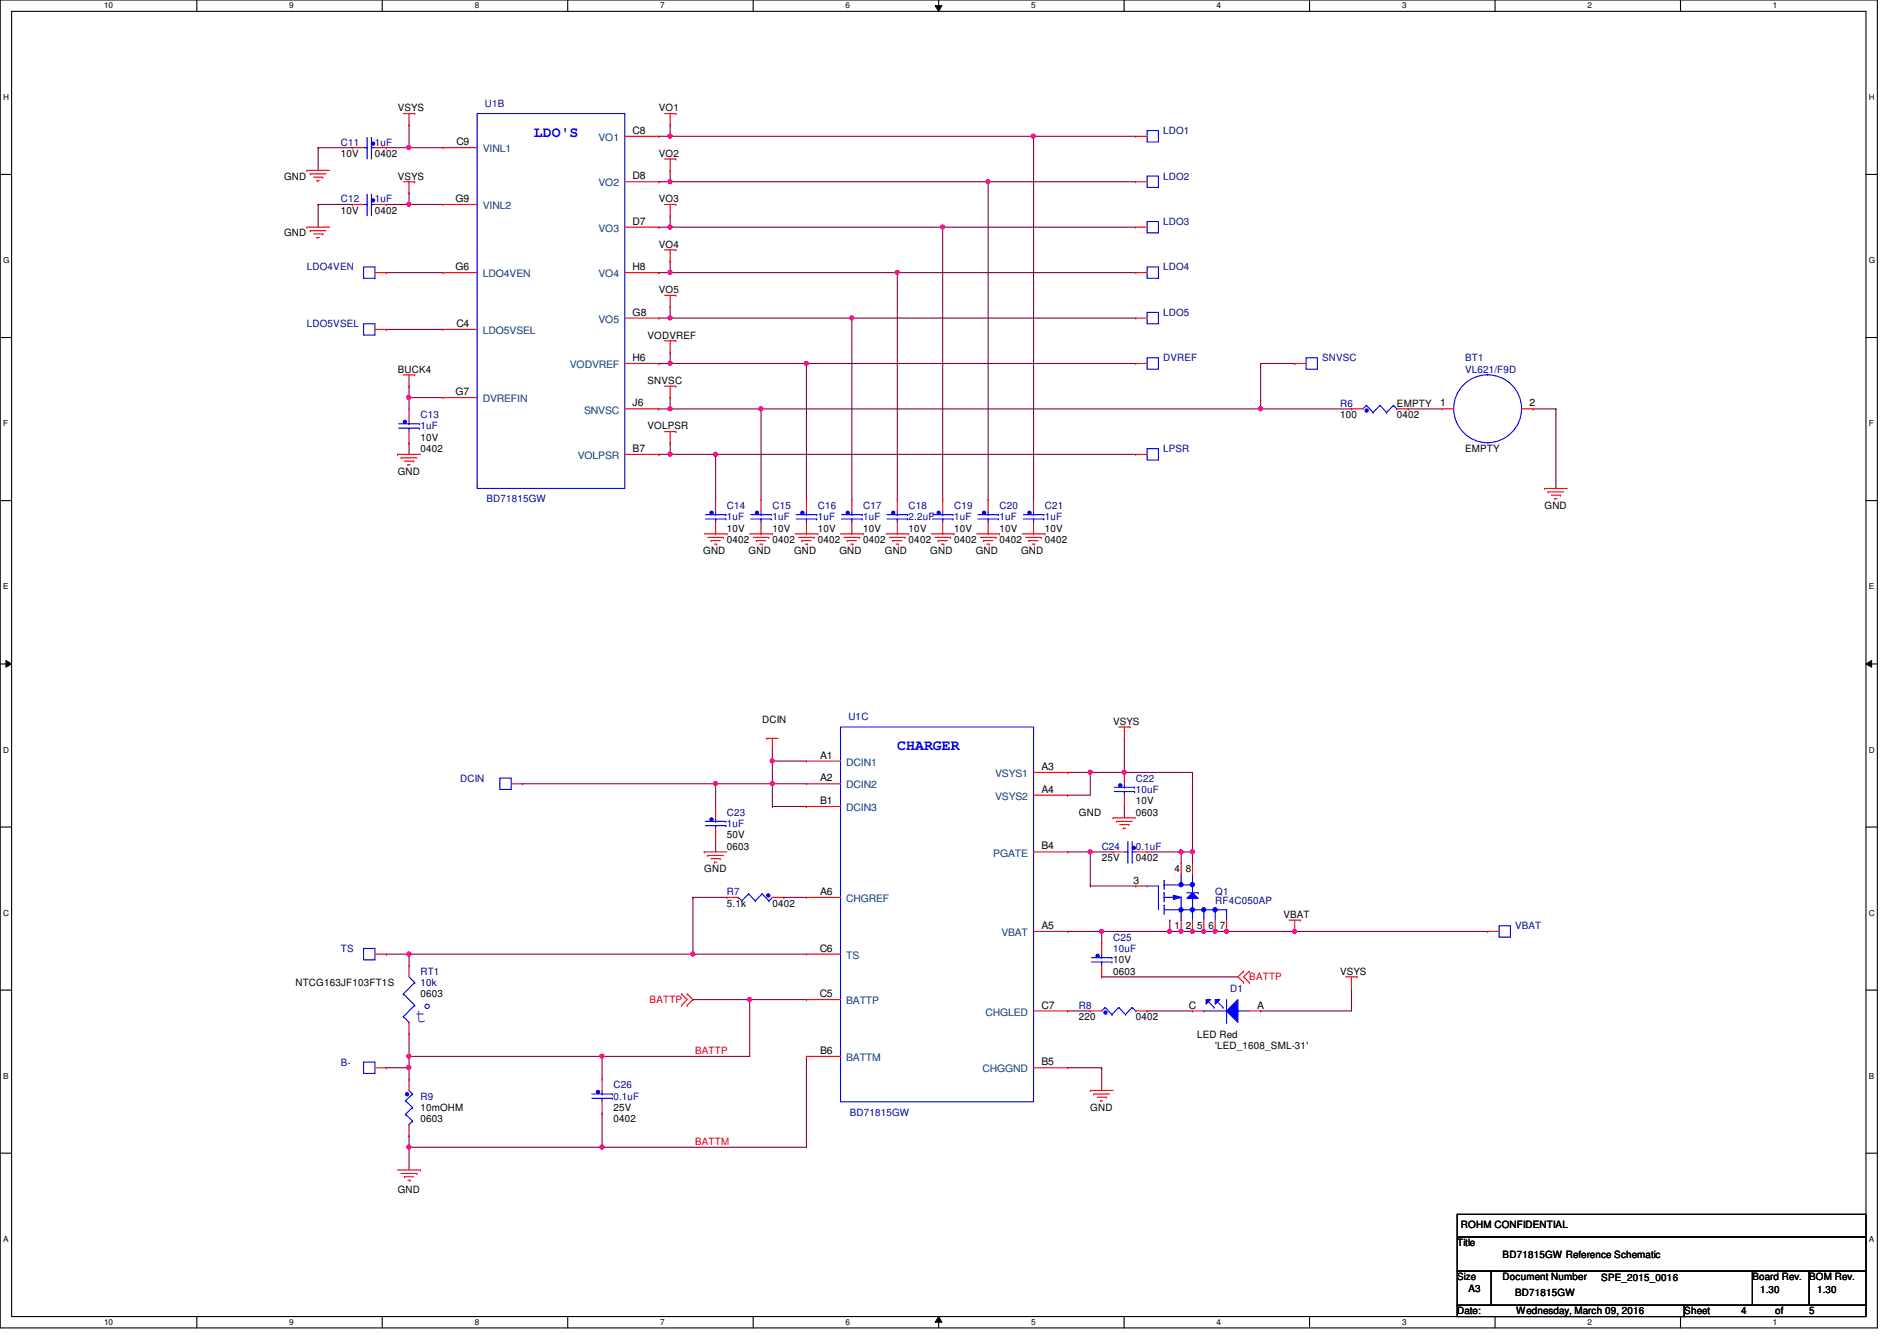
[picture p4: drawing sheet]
<svg xmlns="http://www.w3.org/2000/svg" width="297mm" height="210mm" viewBox="0 0 297 210" stroke-linecap="round" stroke-linejoin="round" font-family="sans-serif">
<defs><g id="words">
<text font-size="3.2" fill="#00f" x="65.1" y="160">t</text>
<g font-size="2.3" fill="#00f">
<text x="83.6" y="21.4">LDO'S</text>
<text x="140.5" y="117.4">CHARGER</text>
</g>
<g font-size="1.6">
<text x="62.3" y="17.4">VSYS</text>
<text x="103.2" y="17.4">VO1</text>
<text x="71.5" y="22.7">C9</text>
<text x="99.1" y="21">C8</text>
<text x="44.5" y="28.1">GND</text>
<text x="53.4" y="24.6">10V</text>
<text x="58.7" y="24.6">0402</text>
<text x="62.3" y="28.1">VSYS</text>
<text x="99.1" y="28.1">D8</text>
<text x="103.2" y="24.6">VO2</text>
<text x="53.4" y="33.4">10V</text>
<text x="58.7" y="33.4">0402</text>
<text x="71.3" y="31.6">G9</text>
<text x="99.1" y="35.2">D7</text>
<text x="103.2" y="31.7">VO3</text>
<text x="44.5" y="37">GND</text>
<text x="103.2" y="38.8">VO4</text>
<text x="71.3" y="42.3">G6</text>
<text x="99.1" y="42.3">H8</text>
<text x="103.2" y="45.9">VO5</text>
<text x="71.5" y="51.2">C4</text>
<text x="99.1" y="49.4">G8</text>
<text x="101.4" y="53">VODVREF</text>
<text x="62.3" y="58.3">BUCK4</text>
<text x="99.1" y="56.5">H6</text>
<text x="71.3" y="61.8">G7</text>
<text x="99.1" y="63.6">J6</text>
<text x="101.4" y="60.1">SNVSC</text>
<text x="209.8" y="65.4">100</text>
<text x="218.7" y="65.4">0402</text>
<text x="218.7" y="63.7">EMPTY</text>
<text x="225.5" y="63.6">1</text>
<text x="239.5" y="63.6">2</text>
<text x="65.8" y="69">10V</text>
<text x="65.8" y="70.8">0402</text>
<text x="99.1" y="70.7">B7</text>
<text x="101.4" y="67.2">VOLPSR</text>
<text x="229.4" y="70.8">EMPTY</text>
<text x="62.3" y="74.3">GND</text>
<text x="113.8" y="83.2">10V</text>
<text x="120.9" y="83.2">10V</text>
<text x="128.1" y="83.2">10V</text>
<text x="135.2" y="83.2">10V</text>
<text x="142.3" y="83.2">10V</text>
<text x="149.4" y="83.2">10V</text>
<text x="156.5" y="83.2">10V</text>
<text x="163.6" y="83.2">10V</text>
<text x="241.8" y="79.7">GND</text>
<text x="110.1" y="86.8">GND</text>
<text x="113.8" y="85">0402</text>
<text x="117.2" y="86.8">GND</text>
<text x="120.9" y="85">0402</text>
<text x="124.3" y="86.8">GND</text>
<text x="128.1" y="85">0402</text>
<text x="131.4" y="86.8">GND</text>
<text x="135.2" y="85">0402</text>
<text x="138.6" y="86.8">GND</text>
<text x="142.3" y="85">0402</text>
<text x="145.7" y="86.8">GND</text>
<text x="149.4" y="85">0402</text>
<text x="152.8" y="86.8">GND</text>
<text x="156.5" y="85">0402</text>
<text x="159.9" y="86.8">GND</text>
<text x="163.6" y="85">0402</text>
<text x="119.3" y="113.1">DCIN</text>
<text x="174.3" y="113.5">VSYS</text>
<text x="128.4" y="118.7">A1</text>
<text x="128.4" y="122.3">A2</text>
<text x="128.4" y="125.9">B1</text>
<text x="163.1" y="120.5">A3</text>
<text x="163.1" y="124.1">A4</text>
<text x="177.8" y="125.9">10V</text>
<text x="113.8" y="131.2">50V</text>
<text x="168.9" y="127.7">GND</text>
<text x="177.8" y="127.7">0603</text>
<text x="110.3" y="136.6">GND</text>
<text x="113.8" y="133">0603</text>
<text x="163.1" y="133">B4</text>
<text x="172.5" y="134.8">25V</text>
<text x="177.8" y="134.8">0402</text>
<text x="183.9" y="136.6">4</text>
<text x="185.7" y="136.6">8</text>
<text x="113.8" y="141.9">5.1k</text>
<text x="120.9" y="141.9">0402</text>
<text x="128.4" y="140.1">A6</text>
<text x="177.5" y="138.3">3</text>
<text x="201" y="143.7">VBAT</text>
<text x="128.4" y="149">C6</text>
<text x="163.1" y="145.4">A5</text>
<text x="183.9" y="145.5">1</text>
<text x="185.7" y="145.5">2</text>
<text x="187.4" y="145.5">5</text>
<text x="189.2" y="145.5">6</text>
<text x="191" y="145.5">7</text>
<text x="46.3" y="154.3">NTCG163JF103FT1S</text>
<text x="174.3" y="150.8">10V</text>
<text x="174.3" y="152.6">0603</text>
<text x="209.8" y="152.6">VSYS</text>
<text x="65.8" y="156.1">0603</text>
<text x="128.4" y="156.1">C5</text>
<text x="163.1" y="157.9">C7</text>
<text x="168.9" y="159.7">220</text>
<text x="177.8" y="159.7">0402</text>
<text x="186.1" y="157.9">C</text>
<text x="196.8" y="157.9">A</text>
<text x="128.4" y="165">B6</text>
<text x="163.1" y="166.8">B5</text>
<text x="187.4" y="162.5">LED Red</text>
<text x="190.3" y="164.1">'LED_1608_SML-31'</text>
<text x="65.8" y="173.9">10mOHM</text>
<text x="96.1" y="173.9">25V</text>
<text x="170.7" y="173.9">GND</text>
<text x="65.8" y="175.7">0603</text>
<text x="96.1" y="175.7">0402</text>
<text x="62.3" y="186.7">GND</text>
<text x="228.2" y="195.1">Title</text>
<text x="228.8" y="192.2">ROHM CONFIDENTIAL</text>
<text x="235.3" y="196.8">BD71815GW Reference Schematic</text>
<text x="228.2" y="200.4">Size</text>
<text x="230" y="202.2">A3</text>
<text x="235.3" y="200.4">Document Number</text>
<text x="237.2" y="202.9">BD71815GW</text>
<text x="250.7" y="200.6">SPE_2015_0016</text>
<text x="274.4" y="200.4">Board Rev.</text>
<text x="275.6" y="202.4">1.30</text>
<text x="283.3" y="200.4">BOM Rev.</text>
<text x="284.5" y="202.4">1.30</text>
<text x="228.2" y="205.7">Date:</text>
<text x="237.4" y="205.7">Wednesday, March 09, 2016</text>
<text x="263.7" y="205.7">Sheet</text>
<text x="272.6" y="205.7">4</text>
<text x="278" y="205.7">of</text>
<text x="283.3" y="205.7">5</text>
</g>
<g font-size="1.6" fill="#000080">
<text x="75.9" y="16.7">U1B</text>
<text x="53.4" y="22.8">C11</text>
<text x="58.7" y="22.8">1uF</text>
<text x="182.1" y="21">LDO1</text>
<text x="182.1" y="28.1">LDO2</text>
<text x="53.4" y="31.7">C12</text>
<text x="58.7" y="31.7">1uF</text>
<text x="182.1" y="35.2">LDO3</text>
<text x="48" y="42.3">LDO4VEN</text>
<text x="182.1" y="42.3">LDO4</text>
<text x="48" y="51.2">LDO5VSEL</text>
<text x="182.1" y="49.4">LDO5</text>
<text x="182.1" y="56.6">DVREF</text>
<text x="207" y="56.6">SNVSC</text>
<text x="229.4" y="56.6">BT1</text>
<text x="229.4" y="58.3">VL621/F9D</text>
<text x="65.8" y="65.4">C13</text>
<text x="209.8" y="63.7">R6</text>
<text x="65.8" y="67.2">1uF</text>
<text x="182.1" y="70.8">LPSR</text>
<text x="76.2" y="78.6">BD71815GW</text>
<text x="113.8" y="79.7">C14</text>
<text x="113.8" y="81.4">1uF</text>
<text x="120.9" y="79.7">C15</text>
<text x="120.9" y="81.4">1uF</text>
<text x="128.1" y="79.7">C16</text>
<text x="128.1" y="81.4">1uF</text>
<text x="135.2" y="79.7">C17</text>
<text x="135.2" y="81.4">1uF</text>
<text x="142.3" y="79.7">C18</text>
<text x="142.3" y="81.4">2.2uF</text>
<text x="149.4" y="79.7">C19</text>
<text x="149.4" y="81.4">1uF</text>
<text x="156.5" y="79.7">C20</text>
<text x="156.5" y="81.4">1uF</text>
<text x="163.6" y="79.7">C21</text>
<text x="163.6" y="81.4">1uF</text>
<text x="132.8" y="112.7">U1C</text>
<text x="72" y="122.3">DCIN</text>
<text x="177.8" y="122.3">C22</text>
<text x="177.8" y="124.1">10uF</text>
<text x="113.8" y="127.7">C23</text>
<text x="113.8" y="129.5">1uF</text>
<text x="172.5" y="133">C24</text>
<text x="177.8" y="133">0.1uF</text>
<text x="113.8" y="140.1">R7</text>
<text x="190.3" y="140.1">Q1</text>
<text x="190.3" y="141.6">RF4C050AP</text>
<text x="53.4" y="149">TS</text>
<text x="174.3" y="147.2">C25</text>
<text x="174.3" y="149">10uF</text>
<text x="237.2" y="145.5">VBAT</text>
<text x="65.8" y="152.6">RT1</text>
<text x="65.8" y="154.3">10k</text>
<text x="192.6" y="155.2">D1</text>
<text x="168.9" y="157.9">R8</text>
<text x="53.4" y="166.8">B-</text>
<text x="65.8" y="172.1">R9</text>
<text x="96.1" y="170.3">C26</text>
<text x="96.1" y="172.1">0.1uF</text>
<text x="133.1" y="174.6">BD71815GW</text>
</g>
<g font-size="1.6" fill="#004080">
<text x="75.6" y="23.8">VINL1</text>
<text x="93.7" y="22.1">VO1</text>
<text x="93.7" y="29.2">VO2</text>
<text x="75.6" y="32.7">VINL2</text>
<text x="93.7" y="36.3">VO3</text>
<text x="75.6" y="43.4">LDO4VEN</text>
<text x="93.7" y="43.4">VO4</text>
<text x="75.6" y="52.3">LDO5VSEL</text>
<text x="93.7" y="50.5">VO5</text>
<text x="89.2" y="57.6">VODVREF</text>
<text x="75.6" y="62.9">DVREFIN</text>
<text x="91.5" y="64.7">SNVSC</text>
<text x="90.5" y="71.8">VOLPSR</text>
<text x="132.5" y="119.8">DCIN1</text>
<text x="132.5" y="123.4">DCIN2</text>
<text x="155.8" y="121.6">VSYS1</text>
<text x="155.8" y="125.2">VSYS2</text>
<text x="132.5" y="127">DCIN3</text>
<text x="155.5" y="134.1">PGATE</text>
<text x="132.5" y="141.2">CHGREF</text>
<text x="156.8" y="146.5">VBAT</text>
<text x="132.5" y="150.1">TS</text>
<text x="132.5" y="157.2">BATTP</text>
<text x="154.3" y="159">CHGLED</text>
<text x="132.5" y="166.1">BATTM</text>
<text x="153.8" y="167.9">CHGGND</text>
</g>
<g font-size="1.6" fill="#f00">
<text x="195.6" y="153.5">BATTP</text>
<text x="101.7" y="157">BATTP</text>
<text x="108.8" y="165">BATTP</text>
<text x="108.8" y="179.2">BATTM</text>
</g>
<g font-size="1.3">
<text x="16.3" y="1.3">10</text>
<text x="45.3" y="1.3">9</text>
<text x="74.3" y="1.3">8</text>
<text x="103.4" y="1.3">7</text>
<text x="132.4" y="1.3">6</text>
<text x="161.5" y="1.3">5</text>
<text x="190.5" y="1.3">4</text>
<text x="219.5" y="1.3">3</text>
<text x="248.6" y="1.3">2</text>
<text x="277.6" y="1.3">1</text>
<text x=".5" y="15.7">H</text>
<text x="292.6" y="15.7">H</text>
<text x=".5" y="41.2">G</text>
<text x="292.6" y="41.2">G</text>
<text x=".5" y="66.7">F</text>
<text x="292.6" y="66.7">F</text>
<text x=".5" y="92.2">E</text>
<text x="292.6" y="92.2">E</text>
<text x=".5" y="117.8">D</text>
<text x="292.6" y="117.8">D</text>
<text x=".5" y="143.3">C</text>
<text x="292.6" y="143.3">C</text>
<text x=".5" y="168.9">B</text>
<text x="292.6" y="168.9">B</text>
<text x=".5" y="194.4">A</text>
<text x="292.6" y="194.4">A</text>
<text x="16.3" y="207.4">10</text>
<text x="45.3" y="207.4">9</text>
<text x="74.3" y="207.4">8</text>
<text x="103.4" y="207.4">7</text>
<text x="132.4" y="207.4">6</text>
<text x="161.5" y="207.4">5</text>
<text x="190.5" y="207.4">4</text>
<text x="219.5" y="207.4">3</text>
<text x="248.6" y="207.4">2</text>
<text x="277.6" y="207.4">1</text>
</g>
</g></defs>
<path d="M0 0h294v207.9h-294zM1.8 1.8h290.4v204.3h-290.4z" fill="none" stroke="#000" stroke-width=".17"/>
<g fill="#fff">
<path d="M16.3 .2h1.3v1.4h-1.3z"/>
<path d="M16.3 206.2h1.3v1.4h-1.3z"/>
</g>
<path d="M30.8 0v1.8M30.8 206.1v1.8" fill="none" stroke="#000" stroke-width=".17"/>
<g fill="#fff">
<path d="M45.3 .2h.7v1.4h-.7z"/>
<path d="M45.3 206.2h.7v1.4h-.7z"/>
</g>
<path d="M59.9 0v1.8M59.9 206.1v1.8" fill="none" stroke="#000" stroke-width=".17"/>
<g fill="#fff">
<path d="M74.3 .2h.7v1.4h-.7z"/>
<path d="M74.3 206.2h.7v1.4h-.7z"/>
</g>
<path d="M88.9 0v1.8M88.9 206.1v1.8" fill="none" stroke="#000" stroke-width=".17"/>
<g fill="#fff">
<path d="M103.4 .2h.7v1.4h-.7z"/>
<path d="M103.4 206.2h.7v1.4h-.7z"/>
</g>
<path d="M117.9 0v1.8M117.9 206.1v1.8" fill="none" stroke="#000" stroke-width=".17"/>
<g fill="#fff">
<path d="M132.4 .2h.7v1.4h-.7z"/>
<path d="M132.4 206.2h.7v1.4h-.7z"/>
</g>
<path d="M147 0v1.8M147 206.1v1.8" fill="none" stroke="#000" stroke-width=".17"/>
<path d="M146.4 .9h1.1l-.5 .9zM147 206.1l.5 .9h-1.1z" fill="#000"/>
<path d="M146.4 .9h1.1l-.5 .9zM147 206.1l.5 .9h-1.1z" fill="none" stroke="#000" stroke-width=".16"/>
<g fill="#fff">
<path d="M161.5 .2h.6v1.4h-.6z"/>
<path d="M161.5 206.2h.6v1.4h-.6z"/>
</g>
<path d="M176 0v1.8M176 206.1v1.8" fill="none" stroke="#000" stroke-width=".17"/>
<g fill="#fff">
<path d="M190.5 .2h.7v1.4h-.7z"/>
<path d="M190.5 206.2h.7v1.4h-.7z"/>
</g>
<path d="M205.1 0v1.8M205.1 206.1v1.8" fill="none" stroke="#000" stroke-width=".17"/>
<g fill="#fff">
<path d="M219.5 .2h.7v1.4h-.7z"/>
<path d="M219.5 206.2h.7v1.4h-.7z"/>
</g>
<path d="M234.1 0v1.8M234.1 206.1v1.8" fill="none" stroke="#000" stroke-width=".17"/>
<g fill="#fff">
<path d="M248.6 .2h.7v1.4h-.7z"/>
<path d="M248.6 206.2h.7v1.4h-.7z"/>
</g>
<path d="M263.1 0v1.8M263.1 206.1v1.8" fill="none" stroke="#000" stroke-width=".17"/>
<g fill="#fff">
<path d="M277.6 .2h.7v1.4h-.7z"/>
<path d="M277.6 206.2h.7v1.4h-.7z"/>
<path d="M.5 14.5h.9v1.4h-.9z"/>
<path d="M292.6 14.5h.9v1.4h-.9z"/>
<path d="M.5 40h1v1.4h-1z"/>
<path d="M292.6 40h1v1.4h-1z"/>
</g>
<path d="M0 27.3h1.8M292.2 27.3h1.8" fill="none" stroke="#000" stroke-width=".17"/>
<g fill="#fff">
<path d="M.5 65.6h.8v1.4h-.8z"/>
<path d="M292.6 65.6h.8v1.4h-.8z"/>
</g>
<path d="M0 52.8h1.8M292.2 52.8h1.8" fill="none" stroke="#000" stroke-width=".17"/>
<g fill="#fff">
<path d="M.5 91.1h.8v1.4h-.8z"/>
<path d="M292.6 91.1h.9v1.4h-.9z"/>
</g>
<path d="M0 78.4h1.8M292.2 78.4h1.8" fill="none" stroke="#000" stroke-width=".17"/>
<g fill="#fff">
<path d="M.5 116.7h.9v1.4h-.9z"/>
<path d="M292.6 116.7h.9v1.4h-.9z"/>
</g>
<path d="M0 103.9h1.8M292.2 103.9h1.8" fill="none" stroke="#000" stroke-width=".17"/>
<path d="M.9 103.4l.9 .5-.9 .5zM292.2 103.9l.9-.5v1z" fill="#000"/>
<path d="M.9 103.4l.9 .5-.9 .5zM292.2 103.9l.9-.5v1z" fill="none" stroke="#000" stroke-width=".16"/>
<g fill="#fff">
<path d="M.5 142.2h.9v1.4h-.9z"/>
<path d="M292.6 142.2h.9v1.4h-.9z"/>
</g>
<path d="M0 129.5h1.8M292.2 129.5h1.8" fill="none" stroke="#000" stroke-width=".17"/>
<g fill="#fff">
<path d="M.5 167.7h.8v1.4h-.8z"/>
<path d="M292.6 167.7h.9v1.4h-.9z"/>
</g>
<path d="M0 155h1.8M292.2 155h1.8" fill="none" stroke="#000" stroke-width=".17"/>
<g fill="#fff">
<path d="M.5 193.3h.8v1.3h-.8z"/>
<path d="M292.6 193.3h.9v1.3h-.9z"/>
</g>
<path d="M0 180.5h1.8M292.2 180.5h1.8" fill="none" stroke="#000" stroke-width=".17"/>
<path d="M49.8 32h.1M49.8 32v3.6M49.8 32h5.4M104.9 21.3h.1M104.9 21.3h56.9" fill="none" stroke="#800040" stroke-width=".17"/>
<circle cx="161.8" cy="21.3" r=".32" fill="#f0f"/>
<circle cx="161.8" cy="21.3" r=".32" fill="none" stroke="#f0f" stroke-width=".17"/>
<circle cx="104.9" cy="21.3" r=".32" fill="#f0f"/>
<circle cx="104.9" cy="21.3" r=".32" fill="none" stroke="#f0f" stroke-width=".17"/>
<g fill="none" stroke="#800040" stroke-width=".17">
<path d="M64 19.6h.1M64 19.6v3.5M104.9 19.6h.1M104.9 19.6v1.7h-1.7M60.5 23.1h.1M60.5 23.1h8.9M64 23.1h.1M103.2 35.6h.1M103.2 21.3h.1M103.2 28.4h.1M104.9 33.8h.1M104.9 26.7h.1"/>
<path d="M104.9 26.7v1.7h-1.7M104.9 33.8v1.8h-1.7M103.2 49.8h.1M103.2 42.7h.1M103.2 56.9h.1M104.9 55.1h.1M104.9 48h.1M104.9 40.9h.1M104.9 40.9v1.8h-1.7M104.9 48v1.8h-1.7M104.9 55.1v1.8h-1.7M64 69.3h.1"/>
<path d="M64 60.5h.1M64 60.5v1.7M64 69.3v1.8M103.2 71.1h.1M103.2 64h.1M104.9 62.2h.1M104.9 69.3h.1M104.9 62.2v1.8h-1.7M104.9 69.3v1.8h-1.7"/>
</g>
<circle cx="64" cy="23.1" r=".32" fill="#f0f"/>
<circle cx="64" cy="23.1" r=".32" fill="none" stroke="#f0f" stroke-width=".17"/>
<path d="M64 32h.1M64 30.2h.1M64 32h5.4M64 30.2v1.8M60.5 51.6h.1M60.5 42.7h.1M60.5 51.6h8.9M60.5 42.7h8.9" fill="none" stroke="#800040" stroke-width=".17"/>
<circle cx="64" cy="32" r=".32" fill="#f0f"/>
<circle cx="64" cy="32" r=".32" fill="none" stroke="#f0f" stroke-width=".17"/>
<path d="M49.8 23.1h.1M49.8 23.1v3.6M49.8 23.1h5.4M60.5 32h.1M60.5 32h3.5M104.9 71.1h.1M104.9 71.1h7.2M112.1 71.1h.1M112.1 71.1v7.1" fill="none" stroke="#800040" stroke-width=".17"/>
<circle cx="104.9" cy="71.1" r=".32" fill="#f0f"/>
<circle cx="104.9" cy="71.1" r=".32" fill="none" stroke="#f0f" stroke-width=".17"/>
<g fill="none" stroke="#800040" stroke-width=".17">
<path d="M147.6 35.6h.1M147.6 35.6v42.6M154.7 28.4h.1M154.7 28.4v49.8M161.8 21.3h.1M161.8 21.3v56.9M126.3 56.9h.1M126.3 56.9v21.3M133.4 49.8h.1M133.4 49.8v28.4M140.5 42.7h.1M140.5 42.7v35.5"/>
<path d="M104.9 64h.1M104.9 64h14.3M119.2 64h.1M119.2 64v14.2"/>
</g>
<circle cx="104.9" cy="64" r=".32" fill="#f0f"/>
<circle cx="104.9" cy="64" r=".32" fill="none" stroke="#f0f" stroke-width=".17"/>
<path d="M104.9 56.9h.1M104.9 56.9h21.4" fill="none" stroke="#800040" stroke-width=".17"/>
<circle cx="104.9" cy="56.9" r=".32" fill="#f0f"/>
<circle cx="104.9" cy="56.9" r=".32" fill="none" stroke="#f0f" stroke-width=".17"/>
<path d="M104.9 49.8h.1M104.9 49.8h28.5" fill="none" stroke="#800040" stroke-width=".17"/>
<circle cx="104.9" cy="49.8" r=".32" fill="#f0f"/>
<circle cx="104.9" cy="49.8" r=".32" fill="none" stroke="#f0f" stroke-width=".17"/>
<path d="M104.9 42.7h.1M104.9 42.7h35.6" fill="none" stroke="#800040" stroke-width=".17"/>
<circle cx="104.9" cy="42.6" r=".32" fill="#f0f"/>
<circle cx="104.9" cy="42.6" r=".32" fill="none" stroke="#f0f" stroke-width=".17"/>
<path d="M104.9 35.6h.1M104.9 35.6h42.7" fill="none" stroke="#800040" stroke-width=".17"/>
<circle cx="104.9" cy="35.5" r=".32" fill="#f0f"/>
<circle cx="104.9" cy="35.5" r=".32" fill="none" stroke="#f0f" stroke-width=".17"/>
<path d="M104.9 28.4h.1M104.9 28.4h49.8" fill="none" stroke="#800040" stroke-width=".17"/>
<circle cx="154.7" cy="28.4" r=".32" fill="#f0f"/>
<circle cx="154.7" cy="28.4" r=".32" fill="none" stroke="#f0f" stroke-width=".17"/>
<circle cx="104.9" cy="28.4" r=".32" fill="#f0f"/>
<circle cx="104.9" cy="28.4" r=".32" fill="none" stroke="#f0f" stroke-width=".17"/>
<path d="M64 62.2h.1M64 62.2h5.4M64 62.2v1.8" fill="none" stroke="#800040" stroke-width=".17"/>
<circle cx="64" cy="62.2" r=".32" fill="#f0f"/>
<circle cx="64" cy="62.2" r=".32" fill="none" stroke="#f0f" stroke-width=".17"/>
<path d="M112.1 71.1h.1M112.1 71.1h65.7" fill="none" stroke="#800040" stroke-width=".17"/>
<circle cx="112" cy="71.1" r=".32" fill="#f0f"/>
<circle cx="112" cy="71.1" r=".32" fill="none" stroke="#f0f" stroke-width=".17"/>
<path d="M119.2 64h78.2M197.4 64h.1" fill="none" stroke="#800040" stroke-width=".17"/>
<circle cx="119.1" cy="64" r=".32" fill="#f0f"/>
<circle cx="119.1" cy="64" r=".32" fill="none" stroke="#f0f" stroke-width=".17"/>
<circle cx="197.4" cy="64" r=".32" fill="#f0f"/>
<circle cx="197.4" cy="64" r=".32" fill="none" stroke="#f0f" stroke-width=".17"/>
<path d="M126.3 56.9h.1M126.3 56.9h51.5" fill="none" stroke="#800040" stroke-width=".17"/>
<circle cx="126.3" cy="56.9" r=".32" fill="#f0f"/>
<circle cx="126.3" cy="56.9" r=".32" fill="none" stroke="#f0f" stroke-width=".17"/>
<path d="M133.4 49.8h.1M133.4 49.8h44.4" fill="none" stroke="#800040" stroke-width=".17"/>
<circle cx="133.4" cy="49.8" r=".32" fill="#f0f"/>
<circle cx="133.4" cy="49.8" r=".32" fill="none" stroke="#f0f" stroke-width=".17"/>
<path d="M140.5 42.7h.1M140.5 42.7h37.3" fill="none" stroke="#800040" stroke-width=".17"/>
<circle cx="140.5" cy="42.6" r=".32" fill="#f0f"/>
<circle cx="140.5" cy="42.6" r=".32" fill="none" stroke="#f0f" stroke-width=".17"/>
<path d="M147.6 35.6h.1M147.6 35.6h30.2" fill="none" stroke="#800040" stroke-width=".17"/>
<circle cx="147.6" cy="35.5" r=".32" fill="#f0f"/>
<circle cx="147.6" cy="35.5" r=".32" fill="none" stroke="#f0f" stroke-width=".17"/>
<path d="M154.7 28.4h.1M154.7 28.4h23.1M161.8 21.3h.1M161.8 21.3h16M81.8 122.7h.1M81.8 122.7h30.3" fill="none" stroke="#800040" stroke-width=".17"/>
<circle cx="112" cy="122.7" r=".32" fill="#f0f"/>
<circle cx="112" cy="122.7" r=".32" fill="none" stroke="#f0f" stroke-width=".17"/>
<g fill="none" stroke="#800040" stroke-width=".17">
<path d="M60.5 149.4h.1M60.5 149.4h3.5M64 149.4h.1M64 149.4v1.7M108.5 140.5h.1M108.5 140.5v8.9M108.5 140.5h5.3M117.4 156.5h.1M117.4 156.5v8.9h-23.1M64 177.8h.1M64 177.8v1.8M94.3 179.6h.1"/>
<path d="M94.3 165.4h.1M94.3 174.2h.1M94.3 179.6h32M94.3 165.4v3.5M94.3 174.2v5.4"/>
</g>
<circle cx="117.4" cy="156.4" r=".32" fill="#f0f"/>
<circle cx="117.4" cy="156.4" r=".32" fill="none" stroke="#f0f" stroke-width=".17"/>
<path d="M64 161.8h.1M64 165.4h.1M64 161.8v3.6M64 165.4h30.3" fill="none" stroke="#800040" stroke-width=".17"/>
<circle cx="94.2" cy="165.3" r=".32" fill="#f0f"/>
<circle cx="94.2" cy="165.3" r=".32" fill="none" stroke="#f0f" stroke-width=".17"/>
<circle cx="64" cy="165.3" r=".32" fill="#f0f"/>
<circle cx="64" cy="165.3" r=".32" fill="none" stroke="#f0f" stroke-width=".17"/>
<path d="M64 165.4h.1M64 179.6h.1M64 165.4v1.7M64 179.6h30.3" fill="none" stroke="#800040" stroke-width=".17"/>
<circle cx="94.2" cy="179.6" r=".32" fill="#f0f"/>
<circle cx="94.2" cy="179.6" r=".32" fill="none" stroke="#f0f" stroke-width=".17"/>
<circle cx="64" cy="179.6" r=".32" fill="#f0f"/>
<circle cx="64" cy="179.6" r=".32" fill="none" stroke="#f0f" stroke-width=".17"/>
<path d="M60.5 167.1h.1M60.5 167.1h3.5M64 179.6h.1M64 167.1h.1M64 167.1v1.8M64 179.6v3.5" fill="none" stroke="#800040" stroke-width=".17"/>
<circle cx="64" cy="167.1" r=".32" fill="#f0f"/>
<circle cx="64" cy="167.1" r=".32" fill="none" stroke="#f0f" stroke-width=".17"/>
<path d="M170.7 133.3h.1M170.7 133.3h3.6M179.6 133.3h5.4M185 133.3h.1M117.4 156.5h.1M117.4 156.5h8.9M167.2 145.8h.1M167.2 145.8h5.3M126.3 165.4h.1M126.3 165.4v14.2" fill="none" stroke="#800040" stroke-width=".17"/>
<circle cx="170.7" cy="133.3" r=".32" fill="#f0f"/>
<circle cx="170.7" cy="133.3" r=".32" fill="none" stroke="#f0f" stroke-width=".17"/>
<path d="M108.5 156.5h.1M108.5 156.5h8.9M183.2 144h.1M183.2 144v1.8" fill="none" stroke="#800040" stroke-width=".17"/>
<circle cx="183.1" cy="145.8" r=".32" fill="#f0f"/>
<circle cx="183.1" cy="145.8" r=".32" fill="none" stroke="#f0f" stroke-width=".17"/>
<path d="M186.7 120.9h.1M186.7 120.9v12.4" fill="none" stroke="#800040" stroke-width=".17"/>
<circle cx="186.7" cy="133.3" r=".32" fill="#f0f"/>
<circle cx="186.7" cy="133.3" r=".32" fill="none" stroke="#f0f" stroke-width=".17"/>
<path d="M176.1 120.9h.1M176.1 120.9h10.6" fill="none" stroke="#800040" stroke-width=".17"/>
<circle cx="176" cy="120.9" r=".32" fill="#f0f"/>
<circle cx="176" cy="120.9" r=".32" fill="none" stroke="#f0f" stroke-width=".17"/>
<path d="M112.1 131.6h.1M112.1 131.6v1.7M167.2 120.9h.1M167.2 120.9h3.5" fill="none" stroke="#800040" stroke-width=".17"/>
<circle cx="170.7" cy="120.9" r=".32" fill="#f0f"/>
<circle cx="170.7" cy="120.9" r=".32" fill="none" stroke="#f0f" stroke-width=".17"/>
<g fill="none" stroke="#800040" stroke-width=".17">
<path d="M176.1 115.6h.1M176.1 115.6v5.3h-5.4M167.2 124.5h.1M167.2 133.3h.1M167.2 133.3h3.5M170.7 120.9h.1M170.7 133.3h.1M170.7 138.7h.1M170.7 120.9v3.6h-3.5M170.7 133.3v5.4M170.7 138.7h7.1M176.1 126.2h.1"/>
<path d="M176.1 126.2v1.8M172.5 145.8h.1M172.5 145.8h10.7M172.5 145.8v1.8"/>
</g>
<circle cx="172.5" cy="145.8" r=".32" fill="#f0f"/>
<circle cx="172.5" cy="145.8" r=".32" fill="none" stroke="#f0f" stroke-width=".17"/>
<path d="M120.9 119.1h.1M120.9 117.3h.1M120.9 119.1h5.4M120.9 117.3v1.8" fill="none" stroke="#800040" stroke-width=".17"/>
<circle cx="120.9" cy="119.1" r=".32" fill="#f0f"/>
<circle cx="120.9" cy="119.1" r=".32" fill="none" stroke="#f0f" stroke-width=".17"/>
<g fill="none" stroke="#800040" stroke-width=".17">
<path d="M64 149.4h.1M64 149.4h62.3M108.5 149.4h.1M122.7 140.5h.1M122.7 140.5h3.6M167.2 158.2h.1M167.2 158.2h3.5M179.6 158.2h.1M179.6 158.2h7.1M197.4 158.2h.1M211.6 154.7h.1M211.6 154.7v3.5h-14.2"/>
<path d="M167.2 167.1h.1M167.2 167.1h5.3M172.5 167.1h.1M172.5 167.1v3.6"/>
</g>
<circle cx="108.5" cy="149.3" r=".32" fill="#f0f"/>
<circle cx="108.5" cy="149.3" r=".32" fill="none" stroke="#f0f" stroke-width=".17"/>
<circle cx="64" cy="149.3" r=".32" fill="#f0f"/>
<circle cx="64" cy="149.3" r=".32" fill="none" stroke="#f0f" stroke-width=".17"/>
<path d="M120.9 126.2h.1M120.9 122.7h.1M120.9 126.2h5.4M120.9 122.7v3.5M172.5 152.9h.1M172.5 152.9h21.3" fill="none" stroke="#800040" stroke-width=".17"/>
<circle cx="120.9" cy="122.7" r=".32" fill="#f0f"/>
<circle cx="120.9" cy="122.7" r=".32" fill="none" stroke="#f0f" stroke-width=".17"/>
<g fill="none" stroke="#800040" stroke-width=".17">
<path d="M197.4 56.9h.1M197.4 56.9v7.1h14.2M197.4 56.9h5.3M202.7 56.9h.1M211.6 64h.1M220.5 64h.1M220.5 64h5.3M240.1 64h.1M240.1 64h3.5M243.6 64h.1M243.6 64v12.5M120.9 119.1h.1"/>
<path d="M120.9 119.1v3.6M112.1 122.7h.1M112.1 122.7h14.2M112.1 122.7v3.5M120.9 122.7h.1M183.2 145.8h3.5M185 145.8h.1M186.7 145.8h.1"/>
</g>
<circle cx="184.9" cy="145.8" r=".32" fill="#f0f"/>
<circle cx="184.9" cy="145.8" r=".32" fill="none" stroke="#f0f" stroke-width=".17"/>
<circle cx="186.7" cy="145.8" r=".32" fill="#f0f"/>
<circle cx="186.7" cy="145.8" r=".32" fill="none" stroke="#f0f" stroke-width=".17"/>
<path d="M186.7 145.8h3.6M188.5 145.8h.1M190.3 145.8h.1" fill="none" stroke="#800040" stroke-width=".17"/>
<circle cx="188.5" cy="145.8" r=".32" fill="#f0f"/>
<circle cx="188.5" cy="145.8" r=".32" fill="none" stroke="#f0f" stroke-width=".17"/>
<circle cx="190.3" cy="145.8" r=".32" fill="#f0f"/>
<circle cx="190.3" cy="145.8" r=".32" fill="none" stroke="#f0f" stroke-width=".17"/>
<path d="M190.3 145.8h1.8M192.1 145.8h.1" fill="none" stroke="#800040" stroke-width=".17"/>
<circle cx="192" cy="145.8" r=".32" fill="#f0f"/>
<circle cx="192" cy="145.8" r=".32" fill="none" stroke="#f0f" stroke-width=".17"/>
<path d="M185 133.3h.1M185 133.3v1.8M185 133.3h1.7M186.7 133.3h.1M186.7 133.3v1.8M192.1 145.8h10.6M202.7 145.8h.1" fill="none" stroke="#800040" stroke-width=".17"/>
<circle cx="184.9" cy="133.3" r=".32" fill="#f0f"/>
<circle cx="184.9" cy="133.3" r=".32" fill="none" stroke="#f0f" stroke-width=".17"/>
<path d="M202.7 145.8h.1M202.7 145.8h30.3" fill="none" stroke="#800040" stroke-width=".17"/>
<circle cx="202.7" cy="145.8" r=".32" fill="#f0f"/>
<circle cx="202.7" cy="145.8" r=".32" fill="none" stroke="#f0f" stroke-width=".17"/>
<g fill="none" stroke="#f00" stroke-width=".17">
<path d="M63.2 17.8h1.7M64 19.6h.1M64 17.8v1.8M64.9 17.8h.1M104.1 17.8h1.7M104.9 19.6h.1M104.9 17.8v1.8M105.8 17.8h.1M48 35.6h.1M48 26.7h.1M48 35.6h3.6M48 26.7h3.6"/>
<path d="M48.6 36.1h.1M48.6 27.2h.1M48.6 36.1h2.5M48.6 27.2h2.5M49.1 36.6h1.4M49.1 27.7h1.4M49.7 37.2h.1M49.7 28.3h.1M49.7 37.2h.3M49.7 28.3h.3M50.5 36.6h.1M50.5 27.7h.1"/>
<path d="M63.2 28.4h1.7M64 30.2h.1M64 28.4v1.8M64.9 28.4h.1M104.1 24.9h1.7M104.1 32h1.7M104.1 39.1h1.7M104.9 26.7h.1M104.9 33.8h.1M104.9 24.9v1.8M104.9 32v1.8M104.9 39.1v1.8"/>
<path d="M105.8 24.9h.1M105.8 32h.1M105.8 39.1h.1M63.2 58.7h1.7M64 58.7v1.8M64.9 58.7h.1M104.1 53.3h1.7M104.1 46.2h1.7M104.9 55.1h.1M104.9 40.9h.1M104.9 48h.1M104.9 46.2v1.8"/>
<path d="M104.9 53.3v1.8M105.8 53.3h.1M105.8 46.2h.1M62.3 71.1h.1M62.3 71.1h3.5M62.8 71.7h.1M62.8 71.7h2.5M63.3 72.2h1.5M63.9 72.7h.1M63.9 72.7h.3M64 60.5h.1M64.8 72.2h.1"/>
<path d="M104.1 60.5h1.7M104.1 67.6h1.7M104.9 62.2h.1M104.9 69.3h.1M104.9 60.5v1.7M104.9 67.6v1.7M105.8 60.5h.1M105.8 67.6h.1M241.8 76.5h.1M241.8 76.5h3.6M242.4 77h.1M242.4 77h2.5"/>
<path d="M242.9 77.5h1.4M243.5 78.1h.1M243.5 78.1h.3M244.3 77.5h.1M110.3 83.6h3.5M110.8 84.1h2.5M111.3 84.6h.1M111.3 84.6h1.5M111.9 85.2h.3M112.2 85.2h.1M113.3 84.1h.1M113.8 83.6h.1"/>
<path d="M117.4 83.6h3.5M117.9 84.1h2.5M118.4 84.6h.1M118.4 84.6h1.5M119 85.2h.3M119.3 85.2h.1M120.4 84.1h.1M120.9 83.6h.1M124.5 83.6h3.6M125 84.1h2.5M125.6 84.6h.1M125.6 84.6h1.4"/>
<path d="M126.1 85.2h.3M126.4 85.2h.1M127.5 84.1h.1M128.1 83.6h.1M131.6 83.6h3.6M132.2 84.1h2.4M132.7 84.6h.1M132.7 84.6h1.4M133.2 85.2h.4M133.6 85.2h.1M134.6 84.1h.1M135.2 83.6h.1"/>
<path d="M138.7 83.6h3.6M139.3 84.1h2.4M139.8 84.6h.1M139.8 84.6h1.4M140.3 85.2h.4M140.7 85.2h.1M141.7 84.1h.1M142.3 83.6h.1M145.8 83.6h3.6M146.4 84.1h2.4M146.9 84.6h.1M146.9 84.6h1.4"/>
<path d="M147.4 85.2h.4M147.8 85.2h.1M148.8 84.1h.1M149.4 83.6h.1M152.9 83.6h3.6M153.5 84.1h2.5M154 84.6h.1M154 84.6h1.4M154.6 85.2h.3M154.9 85.2h.1M156 84.1h.1M156.5 83.6h.1"/>
<path d="M160.1 83.6h3.5M160.6 84.1h2.5M161.1 84.6h.1M161.1 84.6h1.5M161.7 85.2h.3M162 85.2h.1M163.1 84.1h.1M163.6 83.6h.1M120.1 115.6h.1M120.1 115.6h1.7M120.9 117.3h.1M120.9 115.6v1.7"/>
<path d="M175.2 113.8h1.7M176.1 115.6h.1M176.1 113.8v1.8M176.9 113.8h.1M80 122.7h1.8M81.8 122.7h.1M110.3 133.3h.1M110.3 133.3h3.5M110.8 133.9h.1M110.8 133.9h2.5M111.3 134.4h1.5M111.9 135h.1"/>
<path d="M111.9 135h.3M112.8 134.4h.1M174.3 128h.1M174.3 128h3.5M174.8 128.6h.1M174.8 128.6h2.5M175.3 129.1h1.5M175.9 129.6h.1M175.9 129.6h.3M176.8 129.1h.1M106.7 157.4h.1M106.7 155.6h.1"/>
<path d="M106.7 155.6l.9 .9-.9 .9M107.6 155.6h.1M107.6 157.4h.1M107.6 155.6l.9 .9-.9 .9M194.7 152h.1M194.7 153.8h.1M194.7 152l-.9 .9 .9 .9M195.6 153.8h.1M195.6 152h.1M195.6 152l-.9 .9 .9 .9M201.8 144h1.8M202.7 145.8h.1"/>
<path d="M202.7 144v1.8M203.6 144h.1M210.7 152.9h1.8M211.6 154.7h.1M211.6 152.9v1.8M212.5 152.9h.1M170.7 170.7h.1M170.7 170.7h3.6M171.3 171.2h.1M171.3 171.2h2.4M171.8 171.7h1.4M172.3 172.3h.1"/>
<path d="M172.3 172.3h.4M173.2 171.7h.1M62.3 183.1h3.5M62.8 183.7h2.5M63.3 184.2h.1M63.3 184.2h1.5M63.9 184.7h.3M64.2 184.7h.1M65.3 183.7h.1M65.8 183.1h.1"/>
</g>
<path d="M228.2 190.1h64v3.5h-64zM228.2 193.6h64v5.4h-64zM228.2 199h5.3v5.3h-5.3zM233.5 199h40.9v5.3h-40.9zM274.4 199h8.9v5.3h-8.9zM283.3 199h8.9v5.3h-8.9zM228.2 204.3h35.5v1.8h-35.5zM263.7 204.3h28.5v1.8h-28.5z" fill="none" stroke="#000" stroke-width=".17"/>
<path d="M78.3 121.8h1.7v1.8h-1.7zM170.9 150.6h3.2M170.9 149.9h3.2M172.5 150.6h.1M172.5 150.6v.5M174.1 150.6h.1M174.1 149.9h.1" fill="none" stroke="#00f" stroke-width=".17"/>
<circle cx="171.9" cy="149.6" r=".26" fill="#00f"/>
<g fill="none" stroke="#00f" stroke-width=".17">
<path d="M146 81.2h3.2M146 80.6h3.2M147.6 81.2h.1M147.6 81.2v.6M149.2 81.2h.1M149.2 80.6h.1M172.5 149.9h.1M172.5 149.4v.5"/>
<circle cx="171.9" cy="149.6" r=".26"/>
</g>
<path d="M172.5 147.6h.1M172.5 152.9h.1M172.5 147.6v1.8M172.5 151.1v1.8" fill="none" stroke="#f00" stroke-width=".17"/>
<circle cx="147" cy="80.3" r=".26" fill="#00f"/>
<g fill="none" stroke="#00f" stroke-width=".17">
<path d="M56.9 41.8h1.8v1.8h-1.8zM56.9 50.7h1.8v1.8h-1.8zM62.4 67h3.3M62.4 66.3h3.3M64 67h.1M64 67v.6M65.7 67h.1M65.7 66.3h.1M147.6 80.6h.1M147.6 80v.6M63.2 155.6h.1M63.2 159.1h.1"/>
<path d="M63.2 155.6l1.7 1.8M63.2 159.1l.8 .9M64 152.9l.9 .9M64.9 153.8h.1M64.9 157.4h.1M64.9 153.8l-1.7 1.8M64.9 157.4l-1.7 1.7M64 160h.1"/>
<circle cx="147" cy="80.3" r=".26"/>
<circle cx="66.9" cy="157.5" r=".34"/>
</g>
<path d="M58.7 42.7h1.8M58.7 51.6h1.8M60.5 42.7h.1M60.5 51.6h.1M147.6 78.2h.1M147.6 78.2v1.8M147.6 83.6h.1M147.6 81.8v1.8M64 151.1h.1M64 151.1v1.8M64 161.8h.1M64 160v1.8" fill="none" stroke="#f00" stroke-width=".17"/>
<circle cx="63.4" cy="66" r=".26" fill="#00f"/>
<g fill="none" stroke="#00f" stroke-width=".17">
<path d="M204.5 56h1.8v1.8h-1.8zM64 66.3h.1M64 65.8v.5M138.9 81.2h3.2M138.9 80.6h3.2M140.5 81.2h.1M140.5 81.2v.6M142.1 81.2h.1M142.1 80.6h.1"/>
<circle cx="63.4" cy="66" r=".26"/>
</g>
<path d="M202.7 56.9h.1M202.7 56.9h1.8M64 64h.1M64 69.3h.1M64 64v1.8M64 67.6v1.7" fill="none" stroke="#f00" stroke-width=".17"/>
<circle cx="139.9" cy="80.3" r=".26" fill="#00f"/>
<g fill="none" stroke="#00f" stroke-width=".17">
<path d="M179.6 27.6h1.8v1.7h-1.8zM179.6 34.7h1.8v1.7h-1.8zM179.6 41.8h1.8v1.8h-1.8zM140.5 80.6h.1M140.5 80v.6"/>
<circle cx="139.9" cy="80.3" r=".26"/>
</g>
<path d="M177.8 28.4h.1M177.8 35.6h.1M177.8 28.4h1.8M177.8 35.6h1.8M177.8 42.7h.1M177.8 42.7h1.8M140.5 78.2h.1M140.5 78.2v1.8M140.5 83.6h.1M140.5 81.8v1.8" fill="none" stroke="#f00" stroke-width=".17"/>
<path d="M193.8 156.5v3.5l-1.7-1.8z" fill="#00f"/>
<path d="M193.8 156.5v3.5l-1.7-1.8z" fill="none" stroke="#00f" stroke-width=".17"/>
<path d="M190.3 156.5h.7l-.7 .7z" fill="#00f"/>
<path d="M190.3 156.5h.7l-.7 .7z" fill="none" stroke="#00f" stroke-width=".17"/>
<path d="M188.8 156.5h.8l-.8 .7z" fill="#00f"/>
<g fill="none" stroke="#00f" stroke-width=".17">
<path d="M179.6 48.9h1.8v1.8h-1.8zM188.5 158.2h.1M188.5 158.2h3.6M188.8 156.5h.8l-.8 .7zM189.2 156.8l.9 .9M190.1 157.7h.1M190.6 156.8l.9 .9M191.5 157.7h.1M192.1 156.5v3.5M193.8 158.2h.1M193.8 158.2h1.8M92.7 171.9h3.2"/>
<path d="M92.7 171.2h3.2M94.3 171.9h.1M94.3 171.9v.6M95.9 171.9h.1M95.9 171.2h.1M192.1 160h.1"/>
<circle cx="232.9" cy="64" r="5.3"/>
</g>
<path d="M177.8 49.8h.1M177.8 49.8h1.8M225.8 64h.1M225.8 64h1.8M238.3 64h1.8M240.1 64h.1M186.7 158.2h.1M186.7 158.2h1.8M195.6 158.2h1.8M197.4 158.2h.1" fill="none" stroke="#f00" stroke-width=".17"/>
<circle cx="93.6" cy="170.9" r=".26" fill="#00f"/>
<g fill="none" stroke="#00f" stroke-width=".17">
<path d="M131.8 81.2h3.2M131.8 80.6h3.2M133.4 81.2h.1M133.4 81.2v.6M135 81.2h.1M135 80.6h.1M56.9 148.5h1.8v1.7h-1.8zM234.7 144.9h1.8v1.8h-1.8zM94.3 171.2h.1M94.3 170.7v.5"/>
<circle cx="93.6" cy="170.9" r=".26"/>
</g>
<path d="M58.7 149.4h1.8M60.5 149.4h.1M233 145.8h.1M233 145.8h1.7M94.3 168.9h.1M94.3 174.2h.1M94.3 168.9v1.8M94.3 172.5v1.7" fill="none" stroke="#f00" stroke-width=".17"/>
<circle cx="132.8" cy="80.3" r=".26" fill="#00f"/>
<g fill="none" stroke="#00f" stroke-width=".17">
<path d="M133.4 80.6h.1M133.4 80v.6M174.5 123.9h3.2M174.5 123.2h3.2M176.1 123.9h.1M176.1 123.9v.6M177.7 123.9h.1M177.7 123.2h.1"/>
<circle cx="132.8" cy="80.3" r=".26"/>
</g>
<path d="M133.4 78.2h.1M133.4 78.2v1.8M133.4 83.6h.1M133.4 81.8v1.8" fill="none" stroke="#f00" stroke-width=".17"/>
<circle cx="175.4" cy="122.9" r=".26" fill="#00f"/>
<g fill="none" stroke="#00f" stroke-width=".17">
<path d="M110.4 81.2h3.3M110.4 80.6h3.3M112.1 81.2h.1M112.1 81.2v.6M113.7 81.2h.1M113.7 80.6h.1M176.1 123.2h.1M176.1 122.7v.5"/>
<circle cx="175.4" cy="122.9" r=".26"/>
</g>
<path d="M176.1 120.9h.1M176.1 126.2h.1M176.1 120.9v1.8M176.1 124.5v1.7" fill="none" stroke="#f00" stroke-width=".17"/>
<circle cx="111.4" cy="80.3" r=".26" fill="#00f"/>
<g fill="none" stroke="#00f" stroke-width=".17">
<path d="M179.6 56h1.8v1.8h-1.8zM112.1 80.6h.1M112.1 80v.6M173.1 157.7h.1M173.1 157.7l-.6 .5M173.1 157.7l1 1.1M174.1 158.8h.1M175.2 157.7h.1M175.2 157.7l-1.1 1.1M175.2 157.7l1 1.1M176.2 158.8h.1M177.3 157.7h.1"/>
<path d="M177.3 157.7l-1.1 1.1M177.3 157.7l.5 .5M177.8 158.2h.1"/>
<circle cx="111.4" cy="80.3" r=".26"/>
</g>
<path d="M177.8 56.9h.1M177.8 56.9h1.8M112.1 78.2h.1M112.1 78.2v1.8M112.1 83.6h.1M112.1 81.8v1.8" fill="none" stroke="#f00" stroke-width=".17"/>
<circle cx="173.1" cy="158.5" r=".26" fill="#00f"/>
<g fill="none" stroke="#00f" stroke-width=".17">
<path d="M160.2 81.2h3.2M160.2 80.6h3.2M161.8 81.2h.1M161.8 81.2v.6M163.4 81.2h.1M163.4 80.6h.1"/>
<circle cx="173.1" cy="158.5" r=".26"/>
</g>
<path d="M170.7 158.2h.1M170.7 158.2h1.8M177.8 158.2h1.8M179.6 158.2h.1" fill="none" stroke="#f00" stroke-width=".17"/>
<circle cx="161.2" cy="80.3" r=".26" fill="#00f"/>
<g fill="none" stroke="#00f" stroke-width=".17">
<path d="M161.8 80.6h.1M161.8 80v.6M110.4 129.2h3.3M110.4 128.6h3.3M112.1 129.2h.1M112.1 129.2v.6M113.7 129.2h.1M113.7 128.6h.1"/>
<circle cx="161.2" cy="80.3" r=".26"/>
</g>
<path d="M161.8 78.2h.1M161.8 78.2v1.8M161.8 83.6h.1M161.8 81.8v1.8" fill="none" stroke="#f00" stroke-width=".17"/>
<circle cx="111.4" cy="128.3" r=".26" fill="#00f"/>
<g fill="none" stroke="#00f" stroke-width=".17">
<path d="M213.9 63.5h.1M213.9 63.5l-.5 .5M213.9 63.5l1.1 1.1M215 64.6h.1M216.1 63.5h.1M216.1 63.5l-1.1 1.1M216.1 63.5l1 1.1M217.1 64.6h.1M218.2 63.5h.1M218.2 63.5l-1.1 1.1M218.2 63.5l.5 .5M218.7 64h.1"/>
<path d="M112.1 128.6h.1M112.1 128v.6"/>
<circle cx="111.4" cy="128.3" r=".26"/>
</g>
<path d="M112.1 126.2h.1M112.1 131.6h.1M112.1 126.2v1.8M112.1 129.8v1.8" fill="none" stroke="#f00" stroke-width=".17"/>
<circle cx="214" cy="64.3" r=".26" fill="#00f"/>
<g fill="none" stroke="#00f" stroke-width=".17">
<path d="M56.9 32h.6M57.5 33.6h.1M57.5 32h.1M57.5 30.4v3.2M58.2 33.6h.1M58.2 30.4v3.2M179.6 70.2h1.8v1.8h-1.8z"/>
<circle cx="214" cy="64.3" r=".26"/>
</g>
<path d="M177.8 71.1h.1M177.8 71.1h1.8M211.6 64h.1M211.6 64h1.8M218.7 64h1.8M220.5 64h.1" fill="none" stroke="#f00" stroke-width=".17"/>
<circle cx="58.4" cy="31.4" r=".26" fill="#00f"/>
<g fill="none" stroke="#00f" stroke-width=".17">
<path d="M58.2 32h.1M58.2 32h.5M124.7 81.2h3.2M124.7 80.6h3.2M126.3 81.2h.1M126.3 81.2v.6M127.9 81.2h.1M127.9 80.6h.1"/>
<circle cx="58.4" cy="31.4" r=".26"/>
</g>
<path d="M55.2 32h.1M55.2 32h1.7M58.7 32h1.8M60.5 32h.1" fill="none" stroke="#f00" stroke-width=".17"/>
<circle cx="125.6" cy="80.3" r=".26" fill="#00f"/>
<g fill="none" stroke="#00f" stroke-width=".17">
<path d="M126.3 80.6h.1M126.3 80v.6M176.1 133.3h.5M176.6 135h.1M176.6 133.3h.1M176.6 131.7v3.3M177.3 135h.1M177.3 131.7v3.3"/>
<circle cx="125.6" cy="80.3" r=".26"/>
</g>
<path d="M126.3 78.2h.1M126.3 78.2v1.8M126.3 83.6h.1M126.3 81.8v1.8" fill="none" stroke="#f00" stroke-width=".17"/>
<circle cx="177.5" cy="132.7" r=".26" fill="#00f"/>
<g fill="none" stroke="#00f" stroke-width=".17">
<path d="M56.9 23.1h.6M57.5 24.7h.1M57.5 23.1h.1M57.5 21.5v3.2M58.2 24.7h.1M58.2 21.5v3.2M177.3 133.3h.1M177.3 133.3h.5"/>
<circle cx="177.5" cy="132.7" r=".26"/>
</g>
<path d="M174.3 133.3h.1M174.3 133.3h1.8M177.8 133.3h1.8M179.6 133.3h.1" fill="none" stroke="#f00" stroke-width=".17"/>
<circle cx="58.4" cy="22.5" r=".26" fill="#00f"/>
<g fill="none" stroke="#00f" stroke-width=".17">
<path d="M58.2 23.1h.1M58.2 23.1h.5M179.6 20.4h1.8v1.8h-1.8zM63.5 172.3h.1M63.5 174.4h.1M63.5 172.3l1.1 1.1M63.5 174.4l1.1 1.1M64 176h.1M64 170.7l.6 .5M64.6 171.2h.1M64.6 173.4h.1M64.6 175.5h.1"/>
<path d="M64.6 171.2l-1.1 1.1M64.6 173.4l-1.1 1M64.6 175.5l-.6 .5"/>
<circle cx="58.4" cy="22.5" r=".26"/>
</g>
<path d="M55.2 23.1h.1M55.2 23.1h1.7M58.7 23.1h1.8M60.5 23.1h.1M177.8 21.3h.1M177.8 21.3h1.8" fill="none" stroke="#f00" stroke-width=".17"/>
<circle cx="63.7" cy="171.3" r=".26" fill="#00f"/>
<g fill="none" stroke="#00f" stroke-width=".17">
<path d="M117.2 139.9h.1M117.2 139.9l1.1 1.1M117.2 139.9l-1 1.1M119.3 139.9h.1M119.3 139.9l1.1 1.1M119.3 139.9l-1 1.1M115.6 140.5h.1M115.6 140.5l.6 .5M116.2 141h.1M118.3 141h.1M120.4 141h.1M120.9 140.5l-.5 .5"/>
<circle cx="63.7" cy="171.3" r=".26"/>
</g>
<path d="M64 168.9h.1M64 177.8h.1M64 168.9v1.8M64 176v1.8" fill="none" stroke="#f00" stroke-width=".17"/>
<circle cx="120.3" cy="140.2" r=".26" fill="#00f"/>
<g fill="none" stroke="#00f" stroke-width=".17">
<path d="M179.6 138.7h.1M179.6 138.7h1.8v3.5M182.3 139.7h.1M182.3 137.8h.1M182.3 138.5h.1M182.3 137.8v1.4M182.3 139.7v1.5M182.3 138.5h4.4v1.4M185.8 139.7h1.8M186.7 139.9h.1M187.6 139.7h.1M181.4 142.2h.1"/>
<path d="M182.3 141.7h.1M182.3 140.5h.1M182.3 141.7v1.4M182.3 142.4h9.8M182.3 140.5h2.7v3.5M185 144h.1M186.7 142.4h.1M186.7 140.8v1.6M192.1 142.4h.1"/>
<circle cx="120.3" cy="140.2" r=".26"/>
</g>
<path d="M113.8 140.5h.1M113.8 140.5h1.8M120.9 140.5h1.8M122.7 140.5h.1" fill="none" stroke="#f00" stroke-width=".17"/>
<path d="M186.7 139.7l.9 .9h-1.8z" fill="#00f"/>
<path d="M186.7 139.7l.9 .9h-1.8z" fill="none" stroke="#00f" stroke-width=".17"/>
<path d="M183.7 140.1l1.3 .4-1.3 .3z" fill="#00f"/>
<path d="M183.7 140.1l1.3 .4-1.3 .3z" fill="none" stroke="#00f" stroke-width=".17"/>
<circle cx="184.9" cy="142.4" r=".33" fill="#00f"/>
<g fill="none" stroke="#00f" stroke-width=".17">
<path d="M185 138.5h.1M185 136.9v1.6M186.7 138.5h.1M186.7 136.9v1.6M188.5 142.4h.1M188.5 142.4v1.6"/>
<circle cx="184.9" cy="142.4" r=".33"/>
</g>
<circle cx="184.9" cy="138.5" r=".33" fill="#00f"/>
<g fill="none" stroke="#00f" stroke-width=".17">
<path d="M186.7 144h.1M186.7 140.5v3.5"/>
<circle cx="184.9" cy="138.5" r=".33"/>
</g>
<circle cx="186.7" cy="142.4" r=".33" fill="#00f"/>
<circle cx="186.7" cy="142.4" r=".33" fill="none" stroke="#00f" stroke-width=".17"/>
<circle cx="186.7" cy="138.5" r=".33" fill="#00f"/>
<circle cx="186.7" cy="138.5" r=".33" fill="none" stroke="#00f" stroke-width=".17"/>
<circle cx="188.5" cy="142.4" r=".33" fill="#00f"/>
<g fill="none" stroke="#00f" stroke-width=".17">
<path d="M190.3 142.4h.1M190.3 142.4v1.6M192.1 142.4h.1M192.1 142.4v1.6"/>
<circle cx="188.5" cy="142.4" r=".33"/>
</g>
<circle cx="190.2" cy="142.4" r=".33" fill="#00f"/>
<g fill="none" stroke="#00f" stroke-width=".17">
<path d="M153.1 81.2h3.2M153.1 80.6h3.2M154.7 81.2h.1M154.7 81.2v.6M156.3 81.2h.1M156.3 80.6h.1"/>
<circle cx="190.2" cy="142.4" r=".33"/>
</g>
<g fill="none" stroke="#f00" stroke-width=".17">
<path d="M177.8 138.7h.1M177.8 138.7h1.8M185 135.1h.1M185 135.1v1.8M186.7 135.1h.1M186.7 135.1v1.8M185 145.8h.1M185 144v1.8M186.7 145.8h.1M186.7 144v1.8M188.5 145.8h.1M188.5 144v1.8"/>
<path d="M190.3 145.8h.1M190.3 144v1.8M192.1 145.8h.1M192.1 144v1.8"/>
</g>
<circle cx="154.1" cy="80.3" r=".26" fill="#00f"/>
<g fill="none" stroke="#00f" stroke-width=".17">
<path d="M117.6 81.2h3.2M117.6 80.6h3.2M119.2 81.2h.1M119.2 81.2v.6M120.8 81.2h.1M120.8 80.6h.1M154.7 80.6h.1M154.7 80v.6"/>
<circle cx="154.1" cy="80.3" r=".26"/>
</g>
<path d="M154.7 78.2h.1M154.7 78.2v1.8M154.7 83.6h.1M154.7 81.8v1.8" fill="none" stroke="#f00" stroke-width=".17"/>
<circle cx="118.5" cy="80.3" r=".26" fill="#00f"/>
<g fill="none" stroke="#00f" stroke-width=".17">
<path d="M74.7 17.8h23.1v58.7h-23.1zM119.2 80.6h.1M119.2 80v.6M131.6 113.8h30.2v58.7h-30.2zM56.9 166.2h1.8v1.8h-1.8z"/>
<circle cx="118.5" cy="80.3" r=".26"/>
</g>
<g fill="none" stroke="#f00" stroke-width=".17">
<path d="M69.4 23.1h.1M69.4 32h.1M69.4 23.1h5.3M69.4 32h5.3M97.8 21.3h5.4M97.8 28.4h5.4M97.8 35.6h5.4M103.2 21.3h.1M103.2 28.4h.1M103.2 35.6h.1M69.4 42.7h.1M69.4 51.6h.1"/>
<path d="M69.4 42.7h5.3M69.4 51.6h5.3M97.8 56.9h5.4M97.8 42.7h5.4M97.8 49.8h5.4M103.2 56.9h.1M103.2 42.7h.1M103.2 49.8h.1M69.4 62.2h.1M69.4 62.2h5.3M97.8 64h5.4M97.8 71.1h5.4"/>
<path d="M103.2 64h.1M103.2 71.1h.1M119.2 78.2h.1M119.2 78.2v1.8M119.2 83.6h.1M119.2 81.8v1.8M126.3 119.1h.1M126.3 119.1h5.3M126.3 122.7h.1M126.3 126.2h.1M126.3 122.7h5.3M126.3 126.2h5.3"/>
<path d="M161.8 120.9h5.4M161.8 124.5h5.4M161.8 133.3h5.4M167.2 120.9h.1M167.2 124.5h.1M167.2 133.3h.1M126.3 140.5h.1M126.3 149.4h.1M126.3 156.5h.1M126.3 140.5h5.3M126.3 149.4h5.3M126.3 156.5h5.3"/>
<path d="M161.8 145.8h5.4M161.8 158.2h5.4M167.2 145.8h.1M167.2 158.2h.1M58.7 167.1h1.8M60.5 167.1h.1M126.3 165.4h.1M126.3 165.4h5.3M161.8 167.1h5.4M167.2 167.1h.1"/>
</g>
<circle cx="161.8" cy="21.3" r=".32" fill="#f0f"/>
<circle cx="161.8" cy="21.3" r=".32" fill="none" stroke="#f0f" stroke-width=".17"/>
<circle cx="104.9" cy="21.3" r=".32" fill="#f0f"/>
<circle cx="104.9" cy="21.3" r=".32" fill="none" stroke="#f0f" stroke-width=".17"/>
<circle cx="64" cy="23.1" r=".32" fill="#f0f"/>
<circle cx="64" cy="23.1" r=".32" fill="none" stroke="#f0f" stroke-width=".17"/>
<circle cx="64" cy="32" r=".32" fill="#f0f"/>
<circle cx="64" cy="32" r=".32" fill="none" stroke="#f0f" stroke-width=".17"/>
<circle cx="104.9" cy="71.1" r=".32" fill="#f0f"/>
<circle cx="104.9" cy="71.1" r=".32" fill="none" stroke="#f0f" stroke-width=".17"/>
<circle cx="104.9" cy="64" r=".32" fill="#f0f"/>
<circle cx="104.9" cy="64" r=".32" fill="none" stroke="#f0f" stroke-width=".17"/>
<circle cx="104.9" cy="56.9" r=".32" fill="#f0f"/>
<circle cx="104.9" cy="56.9" r=".32" fill="none" stroke="#f0f" stroke-width=".17"/>
<circle cx="104.9" cy="49.8" r=".32" fill="#f0f"/>
<circle cx="104.9" cy="49.8" r=".32" fill="none" stroke="#f0f" stroke-width=".17"/>
<circle cx="104.9" cy="42.6" r=".32" fill="#f0f"/>
<circle cx="104.9" cy="42.6" r=".32" fill="none" stroke="#f0f" stroke-width=".17"/>
<circle cx="104.9" cy="35.5" r=".32" fill="#f0f"/>
<circle cx="104.9" cy="35.5" r=".32" fill="none" stroke="#f0f" stroke-width=".17"/>
<circle cx="154.7" cy="28.4" r=".32" fill="#f0f"/>
<circle cx="154.7" cy="28.4" r=".32" fill="none" stroke="#f0f" stroke-width=".17"/>
<circle cx="104.9" cy="28.4" r=".32" fill="#f0f"/>
<circle cx="104.9" cy="28.4" r=".32" fill="none" stroke="#f0f" stroke-width=".17"/>
<circle cx="64" cy="62.2" r=".32" fill="#f0f"/>
<circle cx="64" cy="62.2" r=".32" fill="none" stroke="#f0f" stroke-width=".17"/>
<circle cx="112" cy="71.1" r=".32" fill="#f0f"/>
<circle cx="112" cy="71.1" r=".32" fill="none" stroke="#f0f" stroke-width=".17"/>
<circle cx="119.1" cy="64" r=".32" fill="#f0f"/>
<circle cx="119.1" cy="64" r=".32" fill="none" stroke="#f0f" stroke-width=".17"/>
<circle cx="197.4" cy="64" r=".32" fill="#f0f"/>
<circle cx="197.4" cy="64" r=".32" fill="none" stroke="#f0f" stroke-width=".17"/>
<circle cx="126.3" cy="56.9" r=".32" fill="#f0f"/>
<circle cx="126.3" cy="56.9" r=".32" fill="none" stroke="#f0f" stroke-width=".17"/>
<circle cx="133.4" cy="49.8" r=".32" fill="#f0f"/>
<circle cx="133.4" cy="49.8" r=".32" fill="none" stroke="#f0f" stroke-width=".17"/>
<circle cx="140.5" cy="42.6" r=".32" fill="#f0f"/>
<circle cx="140.5" cy="42.6" r=".32" fill="none" stroke="#f0f" stroke-width=".17"/>
<circle cx="147.6" cy="35.5" r=".32" fill="#f0f"/>
<circle cx="147.6" cy="35.5" r=".32" fill="none" stroke="#f0f" stroke-width=".17"/>
<circle cx="112" cy="122.7" r=".32" fill="#f0f"/>
<circle cx="112" cy="122.7" r=".32" fill="none" stroke="#f0f" stroke-width=".17"/>
<circle cx="117.4" cy="156.4" r=".32" fill="#f0f"/>
<circle cx="117.4" cy="156.4" r=".32" fill="none" stroke="#f0f" stroke-width=".17"/>
<circle cx="94.2" cy="165.3" r=".32" fill="#f0f"/>
<circle cx="94.2" cy="165.3" r=".32" fill="none" stroke="#f0f" stroke-width=".17"/>
<circle cx="64" cy="165.3" r=".32" fill="#f0f"/>
<circle cx="64" cy="165.3" r=".32" fill="none" stroke="#f0f" stroke-width=".17"/>
<circle cx="94.2" cy="179.6" r=".32" fill="#f0f"/>
<circle cx="94.2" cy="179.6" r=".32" fill="none" stroke="#f0f" stroke-width=".17"/>
<circle cx="64" cy="179.6" r=".32" fill="#f0f"/>
<circle cx="64" cy="179.6" r=".32" fill="none" stroke="#f0f" stroke-width=".17"/>
<circle cx="64" cy="167.1" r=".32" fill="#f0f"/>
<circle cx="64" cy="167.1" r=".32" fill="none" stroke="#f0f" stroke-width=".17"/>
<circle cx="170.7" cy="133.3" r=".32" fill="#f0f"/>
<circle cx="170.7" cy="133.3" r=".32" fill="none" stroke="#f0f" stroke-width=".17"/>
<circle cx="183.1" cy="145.8" r=".32" fill="#f0f"/>
<circle cx="183.1" cy="145.8" r=".32" fill="none" stroke="#f0f" stroke-width=".17"/>
<circle cx="186.7" cy="133.3" r=".32" fill="#f0f"/>
<circle cx="186.7" cy="133.3" r=".32" fill="none" stroke="#f0f" stroke-width=".17"/>
<circle cx="176" cy="120.9" r=".32" fill="#f0f"/>
<circle cx="176" cy="120.9" r=".32" fill="none" stroke="#f0f" stroke-width=".17"/>
<circle cx="170.7" cy="120.9" r=".32" fill="#f0f"/>
<circle cx="170.7" cy="120.9" r=".32" fill="none" stroke="#f0f" stroke-width=".17"/>
<circle cx="172.5" cy="145.8" r=".32" fill="#f0f"/>
<circle cx="172.5" cy="145.8" r=".32" fill="none" stroke="#f0f" stroke-width=".17"/>
<circle cx="120.9" cy="119.1" r=".32" fill="#f0f"/>
<circle cx="120.9" cy="119.1" r=".32" fill="none" stroke="#f0f" stroke-width=".17"/>
<circle cx="108.5" cy="149.3" r=".32" fill="#f0f"/>
<circle cx="108.5" cy="149.3" r=".32" fill="none" stroke="#f0f" stroke-width=".17"/>
<circle cx="64" cy="149.3" r=".32" fill="#f0f"/>
<circle cx="64" cy="149.3" r=".32" fill="none" stroke="#f0f" stroke-width=".17"/>
<circle cx="120.9" cy="122.7" r=".32" fill="#f0f"/>
<circle cx="120.9" cy="122.7" r=".32" fill="none" stroke="#f0f" stroke-width=".17"/>
<circle cx="184.9" cy="145.8" r=".32" fill="#f0f"/>
<circle cx="184.9" cy="145.8" r=".32" fill="none" stroke="#f0f" stroke-width=".17"/>
<circle cx="186.7" cy="145.8" r=".32" fill="#f0f"/>
<circle cx="186.7" cy="145.8" r=".32" fill="none" stroke="#f0f" stroke-width=".17"/>
<circle cx="188.5" cy="145.8" r=".32" fill="#f0f"/>
<circle cx="188.5" cy="145.8" r=".32" fill="none" stroke="#f0f" stroke-width=".17"/>
<circle cx="190.3" cy="145.8" r=".32" fill="#f0f"/>
<circle cx="190.3" cy="145.8" r=".32" fill="none" stroke="#f0f" stroke-width=".17"/>
<circle cx="192" cy="145.8" r=".32" fill="#f0f"/>
<circle cx="192" cy="145.8" r=".32" fill="none" stroke="#f0f" stroke-width=".17"/>
<circle cx="184.9" cy="133.3" r=".32" fill="#f0f"/>
<circle cx="184.9" cy="133.3" r=".32" fill="none" stroke="#f0f" stroke-width=".17"/>
<circle cx="202.7" cy="145.8" r=".32" fill="#f0f"/>
<circle cx="202.7" cy="145.8" r=".32" fill="none" stroke="#f0f" stroke-width=".17"/>
<use href="#words"/>
</svg>
